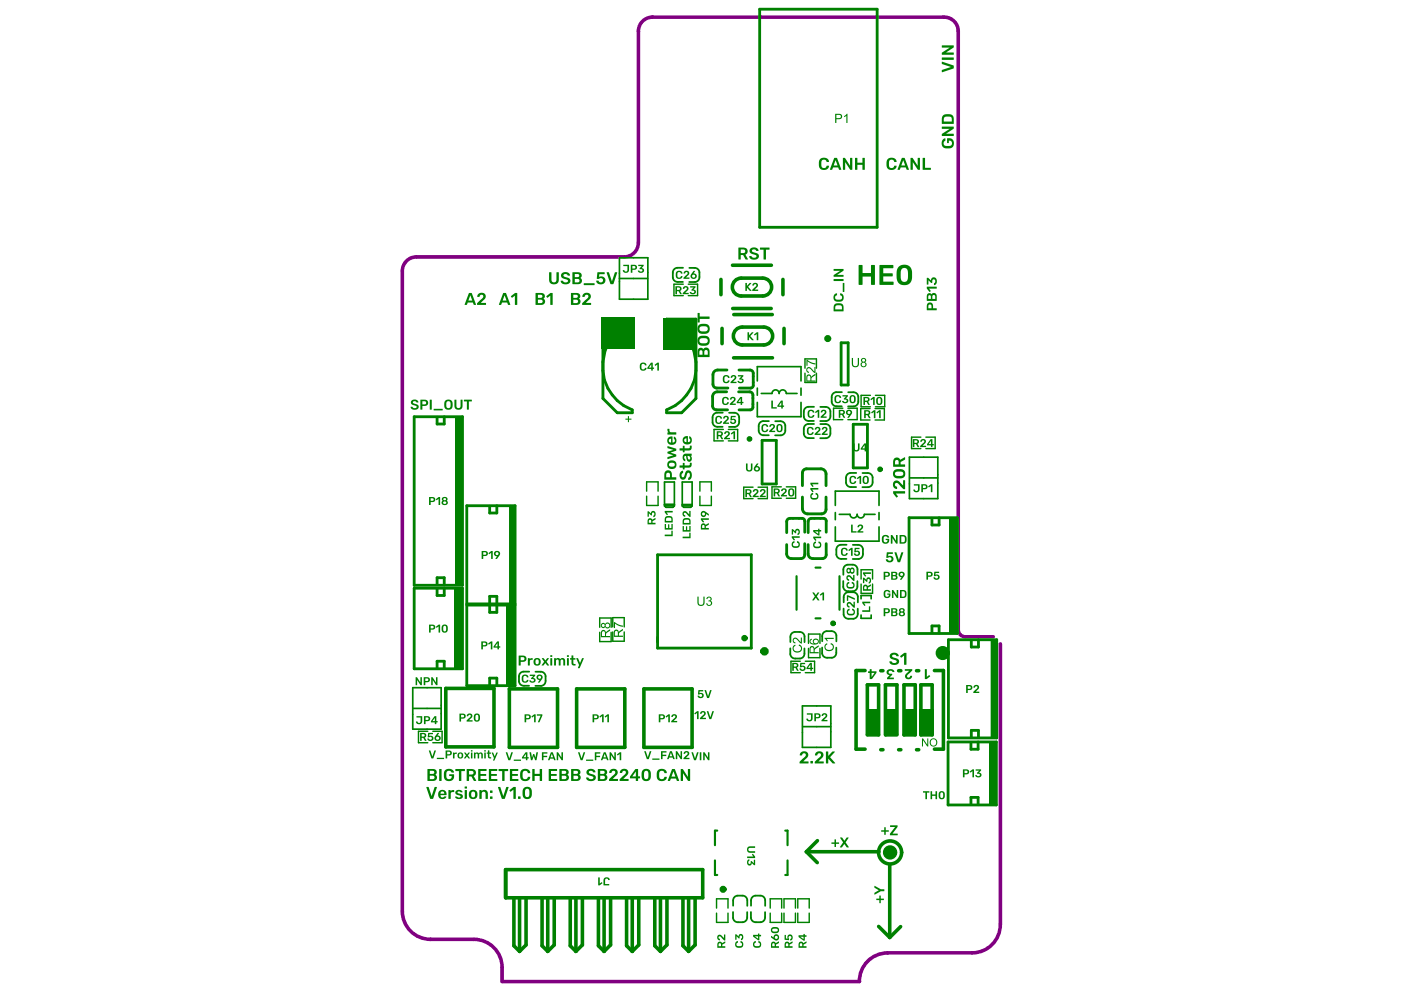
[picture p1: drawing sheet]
<svg xmlns="http://www.w3.org/2000/svg" width="297mm" height="210mm" viewBox="0 0 297 210" stroke-linecap="round" stroke-linejoin="round" font-family="sans-serif">
<path d="M135 51.4a2.98 2.98 0 0 1-2.9 3h-44a2.98 2.98 0 0 0-3 2.9v135.5a6 6 0 0 0 6 6h9.2a6 6 0 0 1 5.9 5.9v3h75.6a6 6 0 0 1 6-6.1M135.1 51.4v-44.8a2.98 2.98 0 0 1 2.9-3h61.8a2.98 2.98 0 0 1 2.9 3v126.7a1.49 1.49 0 0 0 1.5 1.4h6M211.6 136.2v59.4M211.6 195.6a6 6 0 0 1-5.9 6h-17.9" fill="none" stroke="#800080" stroke-width=".76"/>
<g fill="none" stroke="#008000" stroke-width=".36">
<path d="M131.1 54.5h6v8.8h-6zM131.1 58.9h5.9M160.2 80.6v-3h9.3v3M160.2 82.1v1.5M160.2 85.1v3.1h9.3v-3.1M161.1 83.3h2.2M166.4 83.3h2.2M169.5 82.1v1.5M192.4 96.7h6v8.8h-6zM140.6 107l.3 .3h1.5l.3-.3M140.6 107v-5h2.1v5M140.6 106.8h2.1"/>
<path d="M140.6 107h2.1M144.3 107l.3 .3h1.5l.3-.3M144.3 107v-5h2.1v5M144.3 106.8h2.1M144.3 107h2.1M176.7 106.9v-3h9.3v3M176.7 108.5v1.5M176.7 111.5v3h9.3v-3M177.6 108.8h2.2M182.9 108.8h2.2M186 108.5v1.5M192.4 101.1h6"/>
<path d="M182.2 126.7v-.7h2.1v.7M182.2 130.1v.7h2.1v-.7M87.3 145.5h6v8.8h-6zM87.4 149.9h5.9M169.8 149.4h6v8.7h-6zM169.8 153.8h6"/>
</g>
<g fill="none" stroke="#008000" stroke-width=".3">
<path d="M144.6 60.1h-2v2.5h2M145.6 60.1h2v2.5h-2M170.3 79v1.9h2.4v-1.9M170.3 77.9v-2h2.4v2M153 90.9h-1.9v2.4h1.9M154.1 90.9h2v2.4h-2M178.3 86.4h-1.9v2.4h1.9M179.4 86.4h1.9v2.4h-1.9M184.1 86.5h-2v2.4h2M184.1 83.7h-1.9v2.4h1.9M185.1 86.5h2v2.4h-2M185.2 83.7h2v2.4h-2"/>
<path d="M194.8 92.5h-1.9v2.4h1.9M195.9 92.5h2v2.4h-2M136.8 103.9v-1.9h2.4v1.9M136.8 105v2h2.4v-2M148.1 103.9v-1.9h2.4v1.9M148.1 105v2h2.4v-2M159.3 103.1h-2v2.4h2M160.4 103.1h1.9v2.4h-1.9M165.3 103h-2v2.4h2M166.4 103h1.9v2.4h-1.9M126.9 133.8v2h2.4v-2M126.9 132.7v-1.9h2.4v1.9"/>
<path d="M129.6 132.7v-2h2.5v2M129.6 133.7v2h2.5v-2M169.3 139.9h-2v2.4h2M170.4 139.9h1.9v2.4h-1.9M171.1 136.1v-1.9h2.4v1.9M171.1 137.2v2h2.4v-2M182.2 123.6v1.9h2.4v-1.9M182.2 122.5v-1.9h2.4v1.9M90.5 154.7h-2v2.5h2M91.6 154.7h1.9v2.5h-1.9M151.6 192.2v-2h2.4v2M151.6 193.2v2h2.4v-2"/>
<path d="M163 193.2v2h2.4v-2M163 192.2v-2h2.4v2M165.9 193.2v2h2.4v-2M165.9 192.2v-2h2.4v2M168.8 193.2v2h2.4v-2M168.8 192.2v-2h2.4v2"/>
</g>
<g fill="none" stroke="#008000" stroke-width=".6">
<path d="M160.7 1.9h24.9v46.2h-24.9zM150.8 79.3v2M151.8 78.3h2M156.3 78.3h2.4M159.4 79v2.6M178 72.5h1.4v9h-1.4zM87.6 88.2h10.2v35.6h-10.2zM94 88.2v1.5h-1.5v-1.4M150.8 83.9v2M151.6 86.7h2.3M151.6 82.1h2.4M151.8 82.9h1.9"/>
<path d="M156.3 82.9h2.3M156.4 86.7h2.3M156.4 82.1h2.4M159.3 83.6v2.6M161.2 93.2h3v9.2h-3zM180.5 89.8h3v9.2h-3zM98.8 107h10.2v20.8h-10.2zM105.1 107v1.5h-1.5v-1.4M108 107.1v20.6M139.1 117.4h19.9v19.7h-19.9zM166.4 115.2v2M166.4 110.4v2.3"/>
<path d="M167.1 109.7h2.6M167.5 118.2h1.9M170.3 115v2.4M170.3 110.2v2.4M171 115.2v2M171 110.4v2.3M171.7 109.7h2.5M172 118.2h2M174.8 115v2.4M174.8 110.2v2.4M192.3 109.5h10.2v24.5h-10.2zM198.7 109.5v1.6h-1.5v-1.4"/>
<path d="M87.6 124.5h10.2v17h-10.2zM92.5 123.7v-1.5h1.5v1.6M94 124.5v1.5h-1.5v-1.4M98.8 128h10.2v17.1h-10.2zM103.6 127.6v-1.4h1.5v1.5M105.1 128v1.6h-1.5v-1.5M197.2 133.9v-1.5h1.5v1.6M200.7 135.4h10.2v20.7h-10.2zM207 135.4v1.5h-1.5v-1.4M209.9 135.5v20.5M92.5 141.4v-1.5h1.5v1.6M103.6 144.9v-1.4h1.5v1.5"/>
<path d="M200.6 157h10.2v13.3h-10.2zM205.5 156v-1.5h1.5v1.6M206.9 157v1.5h-1.5v-1.4M205.4 170.2v-1.5h1.5v1.6"/>
</g>
<g fill="none" stroke="#008000" stroke-width=".76">
<path d="M152.5 59.1v3.3M155 56.1h8.2M156.8 58.8h4.6M165.6 59.1v3.3M152.8 69.5v3.2M155 65.3h8.2M155.2 75.7h8.2M155.2 66.6h8.2M156.8 62.6h4.6M157 73h4.6M157 69.2h4.6M165.9 69.5v3.2"/>
<path d="M94.3 145.7h10.2v12.3h-10.2zM107.8 145.8h10.2v12.3h-10.2zM122 145.8h10.2v12.3h-10.2zM136.2 145.8h10.2v12.3h-10.2zM183 141.9h-1.9v16.6h1.9M183.5 155.5v-10.6h2.4v10.6h-2.4M186.3 141.9h.5M186.3 158.6h.5M187.4 155.5h2.4M189.8 155.3v-10.4h-2.5v10.6M190.1 141.9h.5M190.1 158.6h.5"/>
<path d="M191.3 144.9h2.3v10.6h-2.3zM193.9 141.9h.5M193.9 158.6h.5M194.8 144.9h2.4v10.6h-2.4zM197.7 141.9h1.9v16.6h-1.9M172.9 177.9l-2.3 2.3M106.9 184v6M107 184h41.7v6h-41.7zM108.7 190v10.1l1.2 1.2M109.9 190v11.3M111.3 190.2v9.7l-1.4 1.4M114.7 190v10.1l1.2 1.2"/>
<path d="M115.9 190v11.3M117.3 190.2v9.7l-1.4 1.4M120.6 190v10.1l1.2 1.2M121.8 190v11.3M123.2 190.2v9.7l-1.4 1.4M126.6 190v10.1l1.2 1.2M127.8 190v11.3M129.2 190.2v9.7l-1.4 1.4M132.6 190v10.1l1.2 1.2M133.8 190v11.3M135.1 190.2v9.7l-1.3 1.4M138.5 190v10.1l1.2 1.2"/>
<path d="M139.7 190v11.3M141.1 190.2v9.7l-1.4 1.4M144.5 190v10.1l1.2 1.2M145.7 190v11.3M147.1 190.2v9.7l-1.4 1.4M170.6 180.2l2.3 2.3M170.6 180.2h15.4M185.9 196l2.3 2.4M188.2 183v15.4M190.5 196.1l-2.3 2.3"/>
</g>
<g fill="none" stroke="#008000" stroke-width=".38">
<path d="M142.3 57.7v1M143.3 56.7h1.2M143.4 59.7h1.1M145.8 59.7h1.2M145.8 56.7h1.1M148 57.6v1M150.8 88.4v1M151.7 87.3h1.2M151.8 90.3h1.1M154.2 90.3h1.2M154.2 87.3h1.1M156.4 88.3v1"/>
<path d="M160.5 90.2v1M161.5 89.1h1.2M161.6 92.1h1.1M164 92.1h1.2M164 89.1h1.1M166.1 90.1v.9M170.1 87.1v1M170.1 90.8v1M171 89.7h1.2M171 86.1h1.2M171.1 92.7h1.1M171.1 89.1h1.1"/>
<path d="M173.5 92.7h1.2M173.5 89.1h1.2M173.5 89.7h1.1M173.5 86.1h1.1M175.7 87v1M175.7 90.7v1M176 84v1M176.9 83h1.2M177 86h1.1M179.4 86h1.2M179.4 83h1.1M181.6 83.9v1"/>
<path d="M176.9 116.3v1M177.9 115.3h1.2M178 118.3h1.1M179 101.1v1M179.4 119.5h.9M179.9 100.1h1.3M180.1 103.1h1M180.4 118.3h1.2M180.4 115.3h1.1M182.5 103.1h1.2M182.5 100.1h1M182.6 116.2v1"/>
<path d="M184.6 101v1M167.2 137.2v1.2M167.2 134.8v1.1M168.2 133.7h.9M168.3 139.3h1M170.2 137.2v1.1M170.2 134.7v1.2M173.9 137v1.2M174 134.6v1.1M174.9 133.6h1M175 139.2h1M176.9 137v1.1"/>
<path d="M177 134.5v1.2M178.4 122.9v1.3M178.4 120.6v1M178.5 128.8v1.2M178.5 126.4v1M179.4 125.3h1M179.5 125.1h1M179.5 130.9h1M181.4 123v1M181.4 120.4v1.2M181.5 128.8v1.1M181.5 126.2v1.3"/>
<path d="M109.8 143.2v1M110.7 142.1h1.3M110.9 145.1h1M113.3 145.1h1.2M113.3 142.1h1.1M115.4 143.1v1M155.1 193v1.2M155.1 190.6v1.1M156 189.5h1M156.2 195.1h.9M158.1 193v1.1M158.1 190.5v1.2"/>
<path d="M158.9 193v1.2M158.9 190.6v1.1M159.8 189.5h1M159.9 195.1h1M161.9 193v1.1M161.9 190.5v1.2"/>
</g>
<path d="M127.6 76.6a9.7 9.7 0 0 1 6.2-8.3v-.8h-6.2v16.8l3 3h3.2v-.6a9.7 9.7 0 0 1-6.2-8.3M147.2 76.6a9.7 9.7 0 0 0-6.2-8.3v-.8h6.2v16.8l-3 3h-3.2v-.6a9.7 9.7 0 0 0 6.2-8.3M170.6 99.2h3.1M169.8 100.1v2.7M169.8 105.2v2.4M170.9 108.7h2.9M174.8 100.3v2.5M174.8 105.2v2.6" fill="none" stroke="#008000" stroke-width=".61"/>
<path d="M168.5 121.9v7.1M172.5 130.8h1.1M172.5 120.1h1.1M177.6 121.9v7.1M151.7 175.8h-.4v3M166.1 175.8h.5v3M151.3 182.1v3h.4M166.6 182.1v3h-.5" fill="none" stroke="#008000" stroke-width=".45"/>
<g fill="#008000">
<path d="M187.3 150.2h2.3v5.3h-2.3z" fill-rule="evenodd"/>
<path d="M209.9 135.4h1v20.6h-1z" fill-rule="evenodd"/>
<path d="M96.2 88.2h1.6v35.7h-1.6z" fill-rule="evenodd"/>
<path d="M96 124.5h1.6v17.2h-1.6z" fill-rule="evenodd"/>
<path d="M108 107h1v20.7h-1z" fill-rule="evenodd"/>
<path d="M107.2 128h1.5v17.2h-1.5z" fill-rule="evenodd"/>
<path d="M201 109.7h1.2v24.3h-1.2z" fill-rule="evenodd"/>
<path d="M209.4 157h1.4v13.3h-1.4z" fill-rule="evenodd"/>
<path d="M194.5 150.2h3v5.3h-3z" fill-rule="evenodd"/>
<path d="M191.1 150.2h2.3v5.3h-2.3z" fill-rule="evenodd"/>
<path d="M183.5 150.2h2.3v5.3h-2.3z" fill-rule="evenodd"/>
<path d="M140.2 67.2h7.2v6.7h-7.2z" fill-rule="evenodd"/>
<path d="M127.3 67.2h7.1v6.7h-7.1z" fill-rule="evenodd"/>
</g>
<g fill="#008000">
<path d="M103.3 136.2l.6-.5h.3v1.7h-.4v-1.3l-.4 .3z"/>
<path d="M103.4 117l.5-.4h.3v1.7l-.3-.1v-1.2l-.4 .3z"/>
<path d="M126.8 151.6l.6-.4h.3v1.6h-.3v-1.3l-.4 .3z"/>
<path d="M127.9 151.6l.6-.4h.3v1.6h-.3v-1.3l-.4 .3z"/>
<path d="M131.9 56l1.2 .1v1.2l-.3 .3-.6 .1-.4-.3v-.2h.3l.3 .3 .3-.1v-.3v-.8h-.8z"/>
<path d="M135 56l1.2 .1v.2l-.5 .4 .5 .3v.4l-.2 .2-.6 .1-.4-.3v-.2l.6 .3 .3-.3-.1-.2-.5-.1 .5-.6h-.7z"/>
<path d="M137 108.2h.2l.5 .4 .2-.4h.6l.2 .4-.1 .6-.4 .2 .2-.7-.2-.3-.2 .2-.1 .5-.6-.5v.7h-.3z"/>
<path d="M144.6 60.7l.5-.2 .5 .2v.6l-.6 .7h.7v.2h-1.3l.1-.2 .8-.9-.2-.3-.3 .3h-.3z"/>
<path d="M146 60.6h1.1v.2l-.4 .5 .5 .3v.3l-.2 .3h-.7l-.3-.2v-.2l.6 .2 .3-.3-.1-.2h-.5l.4-.7h-.7z"/>
<path d="M157.8 98.1h.3l.1 1.2 .3 .2 .3-.3 .1-1.1h.3v1.1l-.2 .4-.6 .2-.5-.3z"/>
<path d="M157.7 59.9h.3v.6l.6-.6h.3l-.6 .8 .7 .8h-.4l-.6-.6v.6h-.3z"/>
<path d="M159.3 60l.5-.2 .5 .3v.5l-.6 .7h.7v.2h-1.3l.1-.2 .8-.9v-.2l-.2-.1-.3 .3h-.3z"/>
<path d="M161.3 89.9l.5-.2 .6 .3 .1 .3h-.3l-.1-.2-.3-.1-.3 .1-.1 .3 .2 .7 .4 .1 .2-.3h.3l-.2 .4-.6 .1-.5-.2-.1-.8z"/>
<path d="M162.9 89.9l.5-.2 .5 .2v.6l-.6 .6h.7v.3h-1.3l.1-.2 .8-.9-.2-.3-.3 .3h-.3z"/>
<path d="M163.2 84.8h.3v1.4h.8v.2h-1.1z"/>
<path d="M169.3 140.3h1v.2h-.7l-.1 .4h.5l.4 .3v.4l-.3 .3h-.6l-.3-.2v-.3l.6 .3 .3-.2-.2-.4-.7 .1z"/>
<path d="M182.4 129.1h1.4v-.8h.3v1.2h-1.6z"/>
<path d="M182.4 127.3h1.7v.3h-1.3l.3 .4-.2 .2-.5-.6z"/>
<path d="M179.4 128.9l.4-.1-.1 .3-.3 .3 .1 .4 .6 .1 .4-.1 .1-.2-.1-.3-.2-.2v-.3l.3 .1 .3 .5-.2 .6-.5 .2-.8-.1-.3-.5z"/>
<path d="M179.3 127.5l.6-.1 .7 .7v-.7l.2-.1v1.3h-.2l-.9-.9-.3 .3 .3 .3v.2h-.3l-.3-.4z"/>
<path d="M179.2 126l1.6 .6 .1 .3-1.4-.6v.8h-.3z"/>
<path d="M179.3 123.3l.4-.1v.3l-.3 .2v.4l.7 .1 .3-.1 .1-.2v-.3l-.3-.2v-.2h.4l.2 .5-.1 .6-.5 .3-.9-.2-.2-.5z"/>
<path d="M179.2 121.8l.6-.1 .7 .7v-.7h.2l.1 1.2h-.3l-.9-.9-.3 .3 .3 .3v.3l-.3-.1-.2-.4z"/>
<path d="M180.1 111h.3v1.4h.8v.3h-1.1z"/>
<path d="M181.6 111.1l.5-.1 .4 .2 .1 .5-.7 .7h.7v.3h-1.2v-.3l.9-.9-.3-.2-.3 .3h-.3z"/>
<path d="M180.5 93.8l.3 .1v1.1l.4 .3 .3-.3v-1.1l.3-.1v1.2l-.2 .4-.5 .1-.5-.2z"/>
<path d="M186.4 175.7h.7v-.6l.2-.1 .1 .7h.6v.2l-.6 .1v.6h-.3v-.6h-.6z"/>
<path d="M188.3 174.7h1.6v.3l-1.1 1.4h1.1v.3h-1.6v-.3l1.1-1.4h-1z"/>
<path d="M187.6 116.9h1.3v.3h-.9l-.1 .5 .6-.1 .5 .4v.6l-.4 .3-.7 .1-.4-.4-.1-.3 .4 .1 .4 .3 .4-.3v-.3l-.3-.2-.8 .1z"/>
<path d="M189.3 116.9h.3l.6 1.6 .5-1.6h.4l-.7 2.1-.5-.1z"/>
<path d="M197.7 121h1v.2l-.8 .1v.3h.5l.4 .3-.1 .5-.2 .2-.6 .1-.4-.3v-.2l.6 .2 .4-.2-.3-.4-.6 .1z"/>
<path d="M171.1 86.9l.5-.2 .6 .2 .1 .4h-.3l-.2-.2-.3-.1-.2 .1-.1 .3v.5l.2 .2 .9-.3-.2 .5-.6 .1-.5-.2-.1-.9z"/>
<path d="M172.4 87.2l.6-.5h.3v1.7h-.3v-1.3l-.4 .3z"/>
<path d="M173.8 86.9l.5-.2 .5 .2v.5l-.7 .7h.8v.3h-1.3v-.3l.9-.9-.3-.2-.3 .3h-.2z"/>
<path d="M206.1 145.1l.5-.2 .4 .2 .1 .6-.7 .6 .8 .1v.2h-1.3v-.2l.9-.9-.3-.3-.3 .3h-.2z"/>
<path d="M90.6 155.1h1v.3h-.7l-.1 .3h.5l.4 .3v.5l-.3 .2-.6 .1-.3-.3-.1-.2 .7 .2 .3-.2-.3-.4-.6 .1z"/>
<path d="M127.9 185.8l.5-.2 .5 .3 .1 .3h-.3l-.4-.3-.2 .1-.1 .3v.8h.9v.2h-1.2v-1.1z"/>
<path d="M126.6 185.7h.3v1.3l.4-.3 .2 .2-.7 .4h-.2z"/>
<path d="M132.8 88.1h.3v.5h.5v.2h-.5v.5h-.3v-.5h-.5v-.2h.5z"/>
<path d="M144.1 99.8l.4-.2v.4l-.3 .6 .1 .3 .2 .1 .2-.2 .5-1.2 .5-.1 .3 .1 .4 .7-.2 1-.3 .2h-.3v-.4l.4-.5-.1-.4-.3-.2-.2 .2-.5 1.2-.4 .1-.4-.1-.3-.4v-.4z"/>
<path d="M143.8 98.5h.7v-.6l.3 .1v.5h1l.2-.6 .3 .1-.2 .8-1.3 .2v.3h-.3v-.3l-.7-.1z"/>
<path d="M143.8 94.9h.7v-.6l.3 .1v.5l1-.1 .2-.5 .3 .1-.2 .8-1.3 .1v.4h-.3v-.4h-.7z"/>
<path d="M158.2 70.3h.3v.6l.6-.6h.3l-.7 .8 .7 .9h-.3l-.6-.7v.7h-.3z"/>
<path d="M159.5 70.8l.6-.5h.3v1.7h-.3v-1.3l-.4 .3z"/>
<path d="M143.2 57.5l.5-.2 .6 .2 .1 .4h-.3l-.2-.3h-.3l-.2 .1-.1 .3 .2 .7h.3l.3-.3h.3l-.2 .5-.6 .1-.5-.2-.1-.9z"/>
<path d="M144.8 57.4l.5-.1 .4 .2 .1 .5-.7 .7h.7v.3h-1.2v-.3l.9-.8-.1-.3h-.2l-.3 .3h-.3z"/>
<path d="M151.9 197.9l.6-.1 .7 .7v-.7l.2-.1v1.3h-.2l-.9-.9-.3 .3 .3 .3v.3l-.3-.1-.3-.5z"/>
<path d="M155.7 199.3l.4-.1v.2l-.3 .3 .1 .4 .7 .1 .3-.1 .1-.3-.3-.4v-.2h.3l.3 .5-.2 .6-.5 .2-.8-.1-.3-.5z"/>
<path d="M155.6 197.7h.2l.5 .4 .2-.4h.5l.3 .4-.2 .6-.3 .2 .2-.7-.3-.2-.2 .1-.1 .5-.6-.5v.7h-.2z"/>
<path d="M167.9 136.7l.3-.3 .1 .3-.4 .3 .1 .6 .3 .2h.5l.4-.1 .2-.3v-.5l-.4-.3v-.2l.3 .1 .4 .5-.1 .7-.6 .4-.9-.1-.4-.6z"/>
<path d="M167.9 135.1l.3-.2 .3 .1 .9 .9v-1h.3v1.3l-1.5-1-.2 .1-.1 .2 .1 .3 .3 .1v.2l-.4-.1-.2-.4z"/>
<path d="M167.7 114.7l.4-.2v.3l-.3 .3 .1 .4 .7 .1 .3-.1v-.3l-.3-.4v-.3l.3 .1 .3 .4-.1 .6-.5 .3-.8-.1-.3-.5z"/>
<path d="M167.5 113.5h1.6l.1 .2-1.3 .1 .3 .4-.2 .2-.5-.6z"/>
<path d="M167.5 112h.3l.4 .4 .3-.5 .5 .1 .2 .4-.1 .6-.4 .2 .2-.7-.2-.3-.2 .2-.1 .4-.6-.4v.7h-.3z"/>
<path d="M170.7 77.8l.4-.1h.3l.9 .9v-.9h.2v1.2l-1.4-1-.2 .1-.1 .3 .1 .3 .3 .1-.1 .2-.3-.1-.2-.4z"/>
<path d="M170.6 76.1l1.1 .6 .8 .2v.2l-.9-.2-.8-.5v1h-.2z"/>
<path d="M174.6 136.4l.4-.3v.3l-.3 .3v.6l.3 .2h.6l.3-.1 .3-.3-.1-.5-.4-.3 .1-.2 .2 .1 .4 .5-.1 .7-.6 .4-.8-.1-.5-.6z"/>
<path d="M174.4 135h2v.2h-1.5l.3 .5h-.3z"/>
<path d="M179.9 100.9l.6-.2 .5 .2 .1 .4h-.3l-.1-.3h-.3l-.2 .1-.1 .2 .1 .8h.4l.2-.3h.3l-.2 .5-.5 .1-.6-.2-.1-.9z"/>
<path d="M181.3 101.2l.6-.5h.3v1.7h-.3v-1.3l-.4 .3z"/>
<path d="M180.2 75.7h.3v1.6l.5 .2 .4-.2 .1-1.6h.2v1.5l-.3 .4-.7 .1-.4-.3z"/>
<path d="M187.7 141.9l.7-.3 .7 .3 .1 .3h-.3l-.5-.3-.3 .1-.1 .3 .1 .2 .7 .1-.6 .8h.9v.3h-1.4v-.3l.5-.6-.6-.3z"/>
<path d="M195.7 141.6h.4v1.6l.5-.4 .2 .3-.8 .6-.3-.1z"/>
<path d="M191.4 141.6h1.6v.3l-1.1 1.1 .1 .3 .2 .1 .4-.4h.4l-.1 .3-.3 .3-.6 .1-.4-.3-.1-.6 .9-.9h-.9z"/>
<path d="M199.5 29.5l.5-.2v.5l-.3 .2-.1 .3a.9 .9 0 0 0 1.3 .6 .56 .56 0 0 0 .5-.6 .56 .56 0 0 0-.5-.5h-.2v.5h-.3v-1h.8l.4 .3 .2 .6-.1 .7-.6 .5h-1.1l-.4-.2-.3-.5-.1-.7z"/>
<path d="M199.3 26.8h2.5l-.1 .5-1.6 1h1.6l.1 .5h-2.5v-.5l1.6-1h-1.6z"/>
<path d="M140.7 113.1h1.3v-.8h.3v1.2h-1.6z"/>
<path d="M140.7 110.9h.2v.8h.4l.1-.8 .2 .1v.7h.4l.1-.8h.2v1.1h-1.7z"/>
<path d="M140.7 108.1h1.6v.3h-1.3l.3 .4-.2 .2-.5-.6z"/>
<path d="M144.4 113.6l1.4-.1v-.7h.3v1.1h-1.6z"/>
<path d="M144.4 111.3l.3 .1v.8h.4l.1-.8h.2v.8h.4v-.9h.3v1.2h-1.7z"/>
<path d="M144.5 108.3l.6-.1 .7 .6v-.7h.3v1.3l-.3-.1-.9-.8-.2 .2 .3 .3v.3h-.4l-.2-.5z"/>
<path d="M158.2 179.2l.4-.1h1.1v.3h-1.1l-.3 .4 .3 .3h1.1v.3l-1.4-.1-.3-.5z"/>
<path d="M158.1 181.2h1.3l-.3-.4 .2-.1 .5 .6v.2l-1.7 .1z"/>
<path d="M158.2 182l.3-.1-.2 .6 .3 .3 .2-.1 .1-.5 .6 .5v-.7l.2-.1 .1 1.1-.3 .1-.4-.5-.3 .5h-.5l-.3-.5z"/>
<path d="M176.6 62.3l.5-.2v.4l-.4 .3 .1 .5 .9 .1 .3-.1 .2-.3-.1-.4-.3-.1-.1-.4 .4 .1 .4 .4-.1 .9-.6 .3-1.1-.1-.4-.6z"/>
<path d="M178.3 59.9h.3v1.9l-.3-.1z"/>
<path d="M176.4 59.1l2-.1 .1 .4-2.1 .1z"/>
<path d="M176.4 56.9h2v.4l-1.3 .9h1.3v.3h-2v-.3l1.4-.9h-1.4z"/>
<path d="M199.3 13.1l2.4 .7 .1 .7-2.5 .8v-.5l1.9-.6-1.9-.6z"/>
<path d="M199.3 12.2h2.4l.1 .4-2.5 .1z"/>
<path d="M199.3 9.6h2.4v.5l-1.6 1h1.6l.1 .5h-2.5v-.5l1.6-1h-1.6z"/>
<path d="M98.9 151.2l.5-.2 .5 .2v.5l-.7 .7h.8v.3h-1.3v-.3l.9-.9-.1-.2-.2-.1-.3 .3h-.2z"/>
<path d="M88.1 151.6h1.2v1.2l-.3 .4h-.5l-.4-.3-.1-.2h.3l.4 .3 .2-.1 .1-.3v-.8h-.8z"/>
<path d="M92.2 132.6l.6-.4h.3v1.6h-.3v-1.3l-.4 .3z"/>
<path d="M92.2 105.6l.6-.4h.3v1.6h-.3v-1.3l-.4 .3z"/>
<path d="M87.1 84.8l.6-.3 .7 .4 .1 .3h-.4l-.4-.3-.3 .2 .1 .2 1 .5 .1 .5-.3 .3-.7 .1-.6-.3-.1-.3h.3l.5 .3 .4-.1 .1-.2-1.2-.6-.1-.4z"/>
<path d="M90.9 84.6h.4v2.1l-.4-.1z"/>
<path d="M91.8 86.5h1.8l.1 .3h-1.9z"/>
<path d="M96.2 84.6h.4v1.5l.4 .3 .4-.4v-1.4h.4v1.5l-.2 .4-.7 .2-.6-.3-.2-.4z"/>
<path d="M98.2 84.6h1.6v.3h-.6v1.8l-.4-.1v-1.7h-.6z"/>
<path d="M107 159.2h.3l.5 1.3 .4-1.3h.3l-.6 1.6h-.4z"/>
<path d="M108.7 160.7h1.5v.2l-1.5 .1z"/>
<path d="M112 159.2h.4l.2 1.1 .3-.8 .2 .1 .2 .7 .2-1.1h.3l-.3 1.6h-.3l-.3-.8-.3 .8h-.3z"/>
<path d="M114.7 159.2h1.1v.3h-.8v.4h.7l.1 .3h-.8l-.1 .7-.3-.1z"/>
<path d="M117.8 159.2h.3l.7 1.1v-1.1h.3v1.6h-.3l-.7-1v1h-.3z"/>
<path d="M112.4 151.6l.6-.4h.3v1.6h-.3v-1.3l-.4 .3z"/>
<path d="M113.6 151.2h1.1l-.6 1.6h-.3l.6-1.4h-.8z"/>
<path d="M111.7 139.3h.3l.1 .2 .2-.2h.4v.3l-.6 .2-.1 1h-.3z"/>
<path d="M114.7 139.3h.3l.4 .5 .4-.5h.3l-.5 .7 .5 .8h-.3l-.4-.5-.4 .5h-.4l.5-.8z"/>
<path d="M117.3 139.3h.3v.1l.3-.2 .4 .1a.43 .43 0 0 0 .6-.1l.4 .1 .2 .3v1.2h-.3v-1.1l-.3-.2-.3 .3v1h-.4v-1l-.3-.3-.3 .3v1h-.4z"/>
<path d="M120.9 138.7h.4v.6h.4v.3h-.4v.8l.5 .1-.1 .3h-.5l-.2-.2-.1-1-.3-.1v-.2h.3z"/>
<path d="M121.9 139.3h.4l.4 1 .4-1h.4l-.9 2.1h-.3l.2-.7z"/>
<path d="M136.3 159h.3l.4 1.2 .5-1.2h.3l-.6 1.6h-.4z"/>
<path d="M138 160.5h1.5v.2l-1.5 .1z"/>
<path d="M139.9 159h1.1v.2h-.8v.5h.7l.1 .2-.8 .1-.1 .6h-.3z"/>
<path d="M143 159h.3l.7 1.1v-1.1h.3v1.6h-.3l-.7-1.1v1.1h-.3z"/>
<path d="M144.8 159.1l.5-.2 .4 .2 .1 .6-.7 .7h.7l.1 .2h-1.3v-.2l.9-1-.3-.2-.3 .3h-.2z"/>
<path d="M146.3 159.2h.3l.4 1.3 .5-1.3h.3l-.6 1.6h-.4z"/>
<path d="M148.1 159.2h.3l-.1 1.7-.3-.1z"/>
<path d="M148.8 159.2h.3l.7 1.1v-1.1h.3v1.6h-.3l-.7-1v1h-.3z"/>
<path d="M146.9 150.9l.6-.4h.3v1.7l-.3-.1v-1.2l-.4 .3z"/>
<path d="M148.2 150.6l.6-.2 .4 .3 .1 .5-.7 .7h.7v.3l-1.2-.1v-.2l.9-.9-.3-.3-.3 .3h-.3z"/>
<path d="M149.6 150.5h.3l.4 1.3 .4-1.3h.3l-.5 1.7-.4-.1z"/>
<path d="M140.8 151.6l.6-.4h.3v1.6h-.3v-1.3l-.4 .3z"/>
<path d="M142.2 151.3l.5-.2 .4 .2 .1 .6-.7 .6 .7 .1v.2h-1.2v-.2l.9-.9-.3-.3-.3 .3h-.2z"/>
<path d="M147.8 146h1l-.1 .3h-.7v.4l.5-.1 .3 .3v.5l-.2 .3h-.6l-.4-.3v-.2l.6 .3 .3-.3-.2-.3h-.6z"/>
<path d="M149.1 146h.3l.4 1.3 .4-1.3h.3l-.5 1.7h-.4z"/>
<path d="M129.9 131.6l1.1 .6 .8 .2v.2l-.9-.2-.8-.5v1h-.2z"/>
<path d="M147.5 126.2h.3l.1 1.6 .4 .2 .5-.3v-1.5h.3l-.1 1.5-.2 .4-.7 .1-.4-.3z"/>
<path d="M149.6 126.4l.5-.1 .5 .3-.1 .3-.2 .2 .3 .2 .1 .4-.4 .5h-.6l-.3-.4v-.1l.2-.1 .2 .3 .3 .1 .3-.3-.1-.4h-.4v-.2l.4-.2v-.3l-.3-.2-.3 .4-.3-.1z"/>
<path d="M148.3 109.7h1.6l.1 .2-1.3 .1 .3 .4-.3 .2-.4-.6z"/>
<path d="M170.7 150.9l1.2 .1v1.2l-.3 .4h-.5l-.4-.3-.1-.2h.3l.4 .3 .2-.1 .1-.3v-.8h-.9z"/>
<path d="M174 151.1l.5-.2 .4 .2 .1 .5-.7 .7h.7v.3h-1.2v-.3l.9-.8-.3-.3-.3 .3h-.3z"/>
<path d="M171.9 125.4h.3l.4 .5 .4-.5h.3l-.5 .8 .5 .8h-.3l-.4-.5-.4 .5h-.3l.5-.8z"/>
<path d="M173.5 125.8l.5-.4h.3v1.6h-.3v-1.3l-.4 .3z"/>
<path d="M182.6 122.3h.2l.5 .4 .2-.5h.6l.2 .5-.1 .6-.4 .2 .2-.7-.3-.3-.2 .1-.1 .5-.5-.5-.1 .7-.2 .1z"/>
<path d="M182.6 121.1h1.6l.1 .3h-1.3l.2 .4-.2 .2-.4-.6z"/>
<path d="M159.4 103.7l.5-.2 .5 .2v.5l-.6 .7h.7v.3h-1.3l.1-.3 .8-.9-.2-.2-.3 .3h-.3z"/>
<path d="M160.9 103.7l.5-.2 .5 .2v.5l-.6 .7h.7v.3h-1.3l.1-.3 .8-.8v-.3h-.2l-.3 .3h-.3z"/>
<path d="M165.4 103.5l.5-.2 .5 .2v.6l-.7 .7h.8v.2h-1.3l.1-.2 .8-.9-.1-.2-.2-.1-.2 .3h-.3z"/>
<path d="M171.6 104.5l.4-.2v.3l-.3 .3 .1 .4 .7 .1 .3-.1 .1-.3-.3-.4v-.3l.3 .1 .2 .4v.6l-.5 .3-.9-.1-.3-.5z"/>
<path d="M171.5 103.3h1.6v.2l-1.3 .1 .3 .4-.2 .2-.5-.6z"/>
<path d="M171.5 102.2l1.6-.1v.3l-1.3 .1 .3 .4-.2 .1-.5-.5z"/>
<path d="M170.9 90.5l.6-.2 .5 .3 .1 .3h-.3l-.1-.2-.3-.1-.2 .1-.1 .3 .1 .7 .4 .1 .2-.3h.3l-.2 .4-.6 .2-.5-.3-.1-.8z"/>
<path d="M172.5 90.5l.5-.2 .5 .2v.6l-.6 .6 .7 .1v.2h-1.2v-.2l.8-.9-.2-.3-.3 .3h-.3z"/>
<path d="M174 90.5l.5-.2 .5 .2v.6l-.6 .6 .7 .1v.2h-1.3l.1-.2 .8-.9v-.2l-.2-.1-.3 .3h-.3z"/>
<path d="M153 84.2l.5-.2 .6 .2 .1 .4h-.3l-.2-.3-.2-.1-.3 .1-.1 .3v.6l.2 .2h.4l.2-.3h.3l-.2 .4-.6 .2-.5-.2-.1-.9z"/>
<path d="M154.6 84.1l.5-.1 .4 .2 .1 .5-.7 .7h.7l.1 .3h-1.3v-.3l.9-.9-.1-.2-.2-.1-.3 .3h-.2z"/>
<path d="M153.1 79.5l.6-.1 .5 .2 .1 .4h-.3l-.1-.3-.3-.1-.2 .1-.1 .3v.5l.2 .3h.4l.1-.3h.3l-.2 .4-.5 .2-.6-.3-.1-.8z"/>
<path d="M154.7 79.5l.5-.1 .5 .2v.5l-.6 .7h.7v.3l-1.2-.1v-.2l.8-.9-.2-.3-.3 .3h-.3z"/>
<path d="M156.1 79.4h1.2v.2l-.5 .5 .5 .3v.3l-.2 .3-.7 .1-.3-.3v-.2l.6 .2 .3-.2-.1-.3h-.5l.5-.6h-.7z"/>
<path d="M186.1 189.5h.2v.6l.7 .1v.3h-.7v.6h-.3v-.6l-.6-.1v-.3h.6z"/>
<path d="M185 187.5l1.3 .7h.8v.3l-.8 .1-1.3 .7v-.4l.9-.5-.9-.5z"/>
<path d="M195.1 156.3h.2l.9 1.3v-1.3h.2v1.6h-.2l-.9-1.3v1.3h-.2z"/>
<path d="M188.4 138.4l.8-.3 .8 .3 .1 .5h-.4l-.5-.4-.4 .1-.1 .2 .2 .3 1.2 .5 .1 .4-.2 .5-.9 .2-.8-.3-.1-.5h.4l.5 .4 .5-.1 .1-.2-.2-.3-1.1-.5-.2-.4z"/>
<path d="M190.4 138.8l.9-.7 .5 .1-.1 2.5-.4-.1v-1.9l-.6 .5z"/>
<path d="M178.1 116.1l.6-.2 .5 .2 .1 .4h-.3l-.1-.3h-.3l-.2 .1-.1 .3v.5l.2 .2h.4l.1-.3h.3l-.2 .5-.5 .1-.6-.2-.1-.9z"/>
<path d="M179.5 116.4l.6-.5h.3v1.7h-.3v-1.3l-.4 .3z"/>
<path d="M180.8 115.9h1v.3h-.7v.4l.5-.1 .3 .3v.5l-.3 .3h-.5l-.4-.3v-.2l.6 .3 .3-.3-.2-.3h-.7z"/>
<path d="M193.4 102.5h1.1v1.2l-.3 .4-.5 .1-.4-.3v-.3h.2l.4 .3 .2-.1 .1-.3v-.8h-.8z"/>
<path d="M196.4 102.9l.6-.4h.3l-.1 1.6h-.3v-1.3l-.4 .3z"/>
<path d="M194.9 93.1l.4-.2 .5 .2v.5l-.6 .7h.7v.3h-1.2v-.3l.8-.8v-.3h-.2l-.3 .3h-.3z"/>
<path d="M176.7 83.8l.6-.2 .5 .2 .1 .4h-.3l-.1-.2-.3-.1-.2 .1-.1 .3v.5l.2 .2 .9-.3-.2 .5-.6 .1-.5-.2-.2-.9z"/>
<path d="M178.3 83.6h1.1v.3l-.5 .4 .5 .3 .1 .3-.2 .3-.7 .1-.4-.3v-.2l.6 .3 .3-.3v-.2l-.6-.1 .5-.6h-.7z"/>
<path d="M184.2 84.4l.5-.4h.3v1.7l-.3-.1v-1.2l-.4 .3z"/>
<path d="M184.3 87.2l.6-.4h.3v1.7l-.3-.1v-1.2l-.4 .3z"/>
<path d="M185.4 87.2l.6-.4h.3v1.7l-.3-.1v-1.2l-.4 .3z"/>
<path d="M178.6 24.6l.7-.5v1.9h-.2v-1.5l-.5 .3z"/>
<path d="M205.2 163.2l.6-.4h.3l-.1 1.7-.3-.1v-1.2l-.4 .3z"/>
<path d="M206.4 162.8h1.2v.2l-.5 .5 .5 .3v.3l-.2 .3-.7 .1-.3-.3v-.2l.6 .2 .3-.2-.1-.2-.5-.1 .5-.6h-.7z"/>
<path d="M87.9 143.3h.3l.7 1.1v-1.1h.3v1.7l-.3-.1-.6-1-.1 1.1h-.3z"/>
<path d="M91.2 143.3h.3l.7 1.1v-1.1h.3v1.7l-.3-.1-.6-1-.1 1.1h-.3z"/>
<path d="M141.2 94.4l1.9 .6-.1 .4-1.2 .4 1.2 .4 .1 .4-1.9 .5 .1-.4 1.2-.4-1.3-.3v-.4l1.3-.4-1.2-.4z"/>
<path d="M141.2 90.8h.4l.1 .4 .1 .2 1.2 .1 .1 .4h-1.9v-.4h.2l-.2-.3z"/>
<path d="M135.5 76.9l.6-.2 .6 .2 .1 .4h-.3l-.2-.2-.3-.1-.2 .1-.1 .3v.5l.2 .2h.4l.2-.3 .3 .1-.2 .4-.6 .1-.5-.2-.1-.8z"/>
<path d="M138.5 77.2l.6-.5 .3 .1v1.6h-.3v-1.3l-.4 .3z"/>
<path d="M147.6 66.2l.4 .1v.7h2l.1 .4-2.1 .1v.7h-.4z"/>
<path d="M166 197.8l.3 .1v.7h.4l-.1-.4 .1-.3 .7-.1 .3 .4-.1 .5-.4 .3v-.3l.2-.3-.3-.3-.3 .2 .1 .6-.9-.1z"/>
<path d="M159.5 199.3l.4-.1v.2l-.3 .3 .1 .4 .7 .1 .3-.1 .1-.3-.4-.4v-.2h.3l.3 .4v.6l-.5 .3h-.9l-.3-.6z"/>
<path d="M172.2 114.8l.4-.2v.3l-.3 .3 .1 .4 .7 .1 .3-.1 .1-.3-.3-.4v-.3l.3 .1 .2 .4v.6l-.5 .3-.9-.1-.3-.5z"/>
<path d="M172.1 113.6l1.6-.1v.3l-1.3 .1 .3 .4-.2 .1-.4-.5z"/>
<path d="M158.7 52.6l.9-.3 .7 .4 .1 .4h-.4l-.5-.3h-.3l-.1 .3 .1 .2 1.2 .5 .2 .4-.3 .5-.9 .2-.8-.3v-.4h.3l.6 .3h.4l.2-.3-.2-.2-1.2-.5-.1-.5z"/>
<path d="M160.8 52.4h2v.4h-.7l-.1 2.1h-.5v-2.1h-.7z"/>
<path d="M195.3 167.4h1.3v.3h-.5v1.4h-.3v-1.4h-.5z"/>
<path d="M196.9 167.4h.3v.7h.7v-.7h.3v1.7h-.3v-.7h-.7v.7h-.3z"/>
<path d="M187.1 125l.6-.2 .6 .3v.2l-.7-.2-.2 .1-.1 .3v.6l.3 .2 .3-.1 .1-.2 .1-.2h-.4v-.2h.7v.5l-.2 .3-.6 .2-.5-.3-.2-.8z"/>
<path d="M188.7 124.9h.3l.7 1.1v-1.1h.3v1.6h-.3l-.7-1.1v1.1h-.3z"/>
<path d="M186.7 113.4l.7-.2 .6 .3 .1 .3h-.3l-.5-.3-.2 .1-.2 .3 .1 .6 .3 .3 .3-.1 .2-.2v-.2h-.4v-.3h.7v.6l-.2 .3-.6 .2-.6-.3-.1-.8z"/>
<path d="M188.5 113.2h.3l.8 1.2v-1.2h.3v1.8h-.3l-.8-1.1v1.1h-.3z"/>
<path d="M189 104l2.4-.1 .1 .5h-2l.5 .6-.3 .3-.7-.9z"/>
<path d="M189.1 101.9l.4-.2h.5l1.1 1v-1l.3-.1 .1 1.9h-.4l-1-1.1-.4-.2-.3 .1-.1 .3 .2 .3 .3 .1v.4l-.5-.1-.4-.6z"/>
<path d="M181.7 56.1h.8v1.7h1.8v-1.7h.8v4.2l-.8-.1v-1.7h-1.8v1.7h-.8z"/>
<path d="M186.1 56.1h2.9l-.1 .7h-2v1h1.8l.2 .2-.1 .5h-1.9v1.1h2.1v.7l-2.9-.1z"/>
<path d="M187.8 33.6l.6-.2h.7l.4 .3 .2 .5-.5 .1-.2-.4-.4-.1a.55 .55 0 0 0-.5 .7v.5a.6 .6 0 0 0 .5 .5 .6 .6 0 0 0 .7-.4l.4 .1-.1 .3-.4 .4-.7 .1-.6-.3-.3-.9v-.7z"/>
<path d="M192.7 33.4l.4 .1 1.1 1.6v-1.7h.4v2.5h-.4l-1.1-1.6v1.6h-.4z"/>
<path d="M195.2 33.4l.5 .1v2h1.2v.4h-1.7z"/>
<path d="M196.1 60.7h2l.1 .3-1.6 .1 .3 .5-.2 .2-.6-.8z"/>
<path d="M196.1 58.8h.3l.6 .5 .2-.5h.7l.3 .5-.1 .8-.5 .2v-.3l.3-.5-.1-.3-.3-.1-.2 .2-.1 .6-.8-.6v.9h-.3z"/>
<path d="M90.7 158.8h.4l.4 1.3 .4-1.3h.3l-.5 1.7-.4-.1z"/>
<path d="M92.4 160.4l1.5-.1 .1 .3h-1.5z"/>
<path d="M95.9 159.2h.2v.2l.5-.1v.2l-.4 .2-.1 .8-.3-.1z"/>
<path d="M98.2 159.2h.3l.3 .4 .3-.4 .3 .1-.4 .5 .4 .7h-.3l-.3-.4-.3 .4h-.3l.4-.7z"/>
<path d="M100.3 159.2h.2l.1 .2 .5-.2a.33 .33 0 0 0 .6 0l.4 .3v1l-.3-.1v-.8l-.2-.1-.2 .1v.9l-.3-.1-.1-.8-.2-.1-.2 .2v.8h-.3z"/>
<path d="M103.2 158.8h.3v.4l.4 .1v.2h-.4l.1 .6 .3 .1v.3l-.6-.2-.1-.8-.2-.1v-.2h.2z"/>
<path d="M104 159.2l.3 .1 .4 .8 .3-.8h.3l-.7 1.6h-.3l.2-.5z"/>
<path d="M175.9 178.3h.7v-.6l.2-.1 .1 .7h.6v.2l-.6 .1v.6h-.3v-.6l-.7-.1z"/>
<path d="M177.8 177.2h.3l.5 .7 .5-.7h.4l-.6 1 .7 1.1h-.5l-.5-.7-.5 .7h-.4l.7-1.1z"/>
<path d="M169.4 159.3l.8-.3 .7 .3 .1 .4-.1 .4-1 1h1.1v.4h-1.8v-.4l1.1-1 .2-.3-.1-.3-.3-.1-.3 .1-.1 .3h-.5z"/>
<path d="M171.5 161h.5v.5h-.5z"/>
<path d="M172.7 159.2l.7-.2 .7 .3 .1 .7-1 1.1h1v.4h-1.8v-.4l1.3-1.3-.1-.3-.3-.1-.3 .1-.1 .3h-.5z"/>
<path d="M174.8 159l.4 .1v.8l.9-.9h.5l-1 1.2 1.1 1.3h-.5l-1-1v1h-.4z"/>
<path d="M122.3 159.2h.3l.4 1.3 .5-1.3h.3l-.6 1.6h-.4z"/>
<path d="M124 160.7h1.5v.2l-1.5 .1z"/>
<path d="M125.9 159.2h1.1v.3h-.8v.4h.7l.1 .3h-.8l-.1 .7-.3-.1z"/>
<path d="M129 159.2h.3l.7 1.1v-1.1h.3v1.6h-.3l-.7-1v1h-.3z"/>
<path d="M130.5 159.6l.6-.4h.3v1.7l-.3-.1v-1.2l-.4 .3z"/>
<path d="M153.4 91.4l.5-.2 .4 .2 .1 .6-.7 .7h.7v.2h-1.2v-.2l.9-.9-.3-.3-.3 .3h-.3z"/>
<path d="M154.6 91.7l.6-.4h.3v1.6h-.3v-1.3l-.4 .3z"/>
<path d="M110.6 142.9l.5-.2 .6 .3 .1 .3h-.3l-.1-.2-.3-.1-.3 .1-.1 .3 .1 .6 .1 .2 .9-.3-.2 .4-.6 .2-.5-.3-.1-.8z"/>
<path d="M112.1 142.8h1.1v.2l-.4 .5 .5 .3v.3l-.2 .2-.7 .1-.4-.2v-.2l.7 .2 .3-.3-.1-.2-.5-.1 .4-.6h-.7z"/>
<path d="M151.5 88.2l.6-.2 .5 .2 .1 .4h-.3l-.1-.3h-.3l-.2 .1-.1 .2v.6l.2 .2h.4l.1-.3h.3l-.1 .5-.6 .1-.5-.2-.2-.9z"/>
<path d="M153.1 88.2l.5-.2 .5 .2v.5l-.6 .7h.7v.3h-1.2v-.3l.8-.9-.2-.2-.3 .3h-.3z"/>
<path d="M154.6 88h1v.3h-.7l-.1 .4 .5-.1 .4 .3v.5l-.3 .2-.5 .1-.4-.3v-.2l.6 .2 .3-.2-.2-.4-.7 .1z"/>
<path d="M116.2 57.6l.5 .1v1.5a.53 .53 0 0 0 .5 .5 .53 .53 0 0 0 .5-.5v-1.5l.5-.1v1.6l-.1 .6-.8 .4-.9-.3-.2-.6z"/>
<path d="M118.8 57.9l.9-.3 .8 .3v.4h-.4l-.5-.3-.3 .1-.1 .2 .2 .2 1.2 .6 .1 .4-.2 .4-1 .3-.8-.4v-.4h.4l.5 .4 .4-.1 .2-.3-.2-.2-1.2-.5-.1-.4z"/>
<path d="M123.5 60l2.2-.1 .1 .4h-2.2z"/>
<path d="M126.4 57.6h1.5v.4h-1.1l-.1 .6 .8-.1 .5 .5v.7l-.4 .4h-.9l-.5-.4v-.3h.4l.5 .4 .3-.1 .2-.3-.1-.3-.3-.2-.9 .1z"/>
<path d="M128.4 57.6h.4l.7 1.9 .6-1.8 .5-.1-.9 2.5h-.6z"/>
<path d="M173.5 33.6l.6-.2h.7l.4 .3 .2 .5-.5 .1-.2-.4-.4-.1a.55 .55 0 0 0-.5 .7v.5a.6 .6 0 0 0 .5 .5 .6 .6 0 0 0 .7-.4l.4 .1-.1 .3-.4 .4-.7 .1-.6-.3-.4-.9 .1-.7z"/>
<path d="M178.4 33.4l.4 .1 1 1.6 .1-1.7h.4v2.5h-.5l-1-1.6v1.6h-.5z"/>
<path d="M180.9 33.4h.5v1h1.1v-1h.4v2.5h-.4v-1h-1.1v1h-.5z"/>
<path d="M92.9 162.7l.5 .1-.1 2.4h-.4z"/>
<path d="M94.1 163l.6-.3h.7l.5 .3 .1 .4-.4 .1-.3-.3-.3-.1a.9 .9 0 0 0-.6 1.2 .56 .56 0 0 0 .6 .6 .56 .56 0 0 0 .6-.6v-.1h-.5v-.3h1l-.1 .8-.4 .5-.7 .1-.7-.3-.3-.7v-.8z"/>
<path d="M96.4 162.7l2 .1-.1 .4h-.7v2h-.5v-2h-.7z"/>
<path d="M101.2 162.7h1.7v.4h-1.2v.7l1.2 .1-.1 .3h-1.1v.6h1.2v.4h-1.7z"/>
<path d="M103.5 162.7h1.7l-.1 .4h-1.2v.7l1.2 .1v.3h-1.2v.6h1.3v.4h-1.8z"/>
<path d="M105.5 162.7l2 .1v.4h-.7l-.1 2h-.5v-2h-.7z"/>
<path d="M107.9 162.7h1.7v.4h-1.2v.7l1.2 .1-.1 .3h-1.1v.6h1.2v.4h-1.7z"/>
<path d="M110.3 163l.6-.3h.7l.4 .3 .2 .5-.5 .1-.2-.4-.4-.1a.55 .55 0 0 0-.5 .7v.5a.6 .6 0 0 0 .5 .6 .6 .6 0 0 0 .7-.5l.4 .1-.1 .3-.4 .4-.7 .1-.6-.3-.4-.8 .1-.8z"/>
<path d="M112.6 162.7l.5 .1v.9h1.1v-.9l.5-.1v2.5h-.5v-1h-1.1v1h-.5z"/>
<path d="M116.1 162.7h1.7v.4h-1.2v.7l1.2 .1-.1 .3h-1.1v.6h1.2l.1 .4h-1.8z"/>
<path d="M124.2 163l.8-.3 .8 .3 .1 .4h-.4l-.5-.3-.3 .1-.1 .2 .1 .2 1.3 .6 .1 .4-.3 .4-.9 .3-.8-.4v-.4h.3l.6 .4 .4-.1 .1-.3-.1-.2-1.2-.5-.1-.4z"/>
<path d="M129.1 163l.8-.3 .7 .3 .1 .4-.1 .4-1 1h1.1v.4h-1.8v-.4l1.1-1 .2-.3-.1-.3-.3-.1-.3 .1-.2 .3h-.4z"/>
<path d="M131.4 162.9l.7-.2 .7 .3 .1 .4-.1 .4-.9 1h1.1v.4h-1.9v-.4l1.3-1.3-.1-.3-.3-.1-.3 .1-.1 .3h-.4z"/>
<path d="M139.2 163l.6-.3h.7l.4 .3 .2 .5-.5 .1-.2-.4-.4-.1a.55 .55 0 0 0-.5 .7v.5a.6 .6 0 0 0 .5 .6 .6 .6 0 0 0 .7-.5l.4 .1-.1 .3-.4 .4-.7 .1-.7-.3-.3-.8 .1-.8z"/>
<path d="M144 162.7l.5 .1 1 1.6v-1.6l.5-.1v2.5h-.5l-1-1.6v1.6h-.5z"/>
<path d="M101.2 62.2l.7-.3 .7 .4 .2 .3-.1 .5-1 1h1.1v.4h-1.9l.1-.4 1.3-1.3-.1-.3-.3-.1-.3 .1-.2 .3h-.4z"/>
<path d="M108.1 62.7l.9-.7h.4v2.5h-.5v-1.9l-.6 .4z"/>
<path d="M115.6 62.7l.9-.7h.4v2.5h-.5v-1.9l-.6 .4z"/>
<path d="M123.5 62.2l.7-.3 .7 .4v.8l-1 1h1.1v.4h-1.8v-.4l1.3-1.3-.1-.3-.3-.1-.3 .1-.1 .3h-.5z"/>
<path d="M90.2 166.5l.5 .1 .6 1.9 .6-1.9h.5l-.8 2.4h-.6z"/>
<path d="M94.9 167.2h.4v.2l.3-.2h.5v.4h-.5l-.2 .2-.1 1.2h-.4z"/>
<path d="M96.5 167.3l.7-.2 .6 .3v.3l-.7-.2-.3 .2 1 .5 .1 .3-.1 .4-.8 .2-.7-.3v-.3l.8 .3 .3-.3-1-.6-.1-.3z"/>
<path d="M101.4 167.2h.4l.1 .2 .5-.3 .6 .2 .2 .5v1.2h-.5v-1.2l-.4-.3-.4 .3v1.2h-.5z"/>
<path d="M105.4 166.5l.5 .1 .6 1.9 .6-1.9h.5l-.8 2.4h-.6z"/>
<path d="M107.8 167.2l.9-.7h.4v2.5h-.5v-1.9l-.6 .4z"/>
<path d="M109.6 168.5h.5v.5h-.5z"/>
<path d="M101.8 135.7l1 .1 .3 .3-.2 .6-.7 .1-.1 .6h-.3zM102.2 136v.5l.6-.1-.1-.4z"/>
<path d="M105.2 135.8l.3-.1 .1 1.1h.2v.2h-.2l-.1 .4h-.2l-.1-.4h-.8v-.2zM105.2 136.1l-.5 .7h.5z"/>
<path d="M101.9 116.6h.9l.4 .4-.2 .5-.8 .2v.6l-.3-.1zM102.2 116.9v.5l.6-.1v-.4z"/>
<path d="M104.7 116.7l.6-.1 .5 .3v.5l-.7 .9-.3-.1 .4-.5-.4-.1-.3-.3zM104.8 117.1a.35 .35 0 0 0 .7 0 .35 .35 0 0 0-.7 0z"/>
<path d="M125.4 151.2h.9l.4 .4-.2 .5-.8 .1v.6h-.3zM125.7 151.4v.5h.6l-.1-.4z"/>
<path d="M127.3 133.4l.6-.1 .3 .5 .9-.7v.4l-.7 .4-.2 .3v.4h.9v.2h-2zM127.4 133.7v.9h.6l-.1-.9-.2-.1z"/>
<path d="M127.3 131.9l.4-.1 .3 .3 .3-.3h.5l.3 .4-.1 .5-.4 .3-.4-.1-.2-.3-.2 .3h-.3l-.4-.5zM127.3 132.4a.31 .31 0 0 0 .6 0 .31 .31 0 0 0-.6 0zM128.1 132.4a.4 .4 0 0 0 .8 0 .4 .4 0 0 0-.8 0z"/>
<path d="M133.5 56h.9l.4 .4-.3 .6-.7 .1-.1 .6h-.3zM133.8 56.3v.5l.6-.1-.1-.4z"/>
<path d="M137.1 109.8l.5-.1 .4 .3 .7-.4v.3l-.6 .4v.3h.6v.3h-1.7zM137.3 110.1v.5h.5l-.1-.5z"/>
<path d="M142.9 60.6h.8l.4 .2 .1 .4-.3 .4 .3 .6h-.3l-.3-.6h-.4v.6h-.3zM143.2 60.8v.5h.6v-.4z"/>
<path d="M160.1 98.1h.4l-.4 .5 .5 .2 .2 .3-.2 .5-.4 .2-.5-.1-.2-.4 .1-.5zM159.8 99.2a.35 .35 0 0 0 .7 0 .35 .35 0 0 0-.7 0z"/>
<path d="M164.4 89.9l.6-.2 .5 .3 .1 .9-.4 .5h-.5l-.4-.3v-.8zM164.7 90.1l-.1 .8 .4 .3 .2-.2v-.8l-.2-.2z"/>
<path d="M165.2 84.8h.4v1h.3v.3h-.3v.3h-.3v-.3l-.8-.1v-.2zM165.3 85.1l-.5 .7h.5z"/>
<path d="M167.6 140.3h.9l.3 .2 .1 .4-.3 .4 .3 .6h-.3l-.3-.6h-.4v.6h-.3zM167.9 140.5v.5h.6v-.4z"/>
<path d="M171.4 140.3h.4v1h.2v.3h-.2l-.1 .3h-.2l-.1-.3-.8-.1v-.2zM171.4 140.6l-.4 .7h.4z"/>
<path d="M179.2 120.3l.4-.2 .3 .2 .3-.2 .4 .1 .2 .5-.1 .5-.4 .2-.4-.2-.3 .1h-.3l-.2-.5zM179.9 120.7a.35 .35 0 0 0 .7 0 .35 .35 0 0 0-.7 0zM179.2 120.7a.3 .3 0 0 0 .6 0 .3 .3 0 0 0-.6 0z"/>
<path d="M177.5 86.7h.8l.4 .2v.5l-.3 .3 .4 .7h-.3l-.4-.6h-.3v.6h-.3zM177.8 87v.5l.6-.1-.1-.4z"/>
<path d="M179.1 86.9l.7-.2 .4 .4v.4l-.6 .9-.3-.1 .3-.5h-.3l-.3-.4zM179.3 87.3a.31 .31 0 0 0 .6 0 .31 .31 0 0 0-.6 0z"/>
<path d="M182.8 93.9l.4-.1v1.1h.3v.2h-.3v.4h-.3v-.4h-.8v-.2zM182.9 94.2l-.5 .7h.5z"/>
<path d="M196 121h.9l.4 .4-.2 .5-.8 .1v.7l-.3-.1zM196.3 121.2v.6l.6-.1v-.4z"/>
<path d="M204.4 145h1l.3 .4-.2 .5-.8 .1v.6h-.3zM204.7 145.2v.5h.6v-.4z"/>
<path d="M88.9 155.1h.8l.4 .2 .1 .5-.3 .3 .3 .7-.3-.1-.4-.6h-.3v.6h-.3zM89.2 155.3v.6l.6-.1v-.4z"/>
<path d="M92.6 155.1h.3l-.4 .5 .5 .2 .2 .4-.2 .4-.4 .2-.5-.2-.2-.4zM92.3 156.2a.32 .32 0 0 0 .6 0 .32 .32 0 0 0-.6 0z"/>
<path d="M144.6 96.2l.5-.2h1.2v.4l-.2 .1 .3 .4-.2 .6-.3 .2-.4-.1-.4-1.1-.3 .1 .2 .9h-.3l-.3-.6zM145.4 96.5l.2 .6 .3 .1 .1-.5z"/>
<path d="M144.7 92.5l.8-.2 .1 1.3 .4-.3-.2-.9h.3l.3 .6-.3 .8-.6 .3-.8-.3-.3-.6zM144.8 92.9v.5l.4 .2v-.8z"/>
<path d="M146.7 57.3l.4 .1-.4 .5 .5 .1 .2 .4-.2 .4-.4 .2-.5-.1-.2-.4 .1-.4zM146.4 58.4a.35 .35 0 0 0 .7 0 .35 .35 0 0 0-.7 0z"/>
<path d="M151.9 199.4l.5-.1 .4 .3 .6-.4v.3l-.6 .4v.3h.6v.3h-1.6zM152.1 199.7l-.1 .5h.5v-.5z"/>
<path d="M163.3 199.4l.4-.1 .4 .3 .7-.4v.3l-.6 .4v.3h.6v.3h-1.7zM163.5 199.7l-.1 .5h.5l-.1-.5z"/>
<path d="M163.1 198l.6 .4 .1-.6 .6-.1 .4 .3v.6l-.3 .3-.4 .1-1-.6zM163.9 198.3a.35 .35 0 0 0 .7 0 .35 .35 0 0 0-.7 0z"/>
<path d="M163.3 196.3l.4-.1h.8l.3 .3v.6l-.5 .4-.9-.1-.3-.5zM163.4 196.6v.3l.2 .2h.7l.2-.2-.2-.4z"/>
<path d="M169.1 199.4l.5-.1 .3 .3 .7-.4v.3l-.6 .4v.3h.6v.3h-1.6zM169.3 199.7l-.1 .5h.5v-.5z"/>
<path d="M169 197.9h1v-.3h.3v.3h.3v.3h-.3v.8h-.3l-1-.7zM169.3 198.2l.7 .5v-.5z"/>
<path d="M170.7 79.4l.7-.1 .2 .5 .9-.7v.3l-.7 .4-.1 .4v.3h.8v.3h-1.9zM170.9 79.6l-.1 .9h.6v-.9l-.2-.1z"/>
<path d="M182.7 100.9l.6-.2 .4 .3 .1 .8-.3 .6h-.6l-.3-.3-.1-.8zM183 101l-.1 .9 .3 .2 .2-.2v-.7l-.1-.2z"/>
<path d="M182.3 75.9l.5-.2 .4 .4v.3l-.2 .2 .3 .3v.3l-.3 .5-.6-.1-.3-.3v-.4l.3-.3-.2-.3zM182.4 76.2a.31 .31 0 0 0 .6 0 .31 .31 0 0 0-.6 0zM182.3 77.1a.4 .4 0 0 0 .8 0 .4 .4 0 0 0-.8 0z"/>
<path d="M199.6 24.4l.7-.2 1.1 .1 .4 .6v1.3h-2.5v-1.2zM199.8 24.8l-.1 .9h1.7l-.1-.7-.2-.3h-.9z"/>
<path d="M140.8 109.4l.5-.2 .8 .1 .2 .3v.9h-1.7zM141 109.6l-.1 .6h1.1l-.1-.6z"/>
<path d="M144.6 109.8l.5-.2 .8 .1 .2 .4v.9h-1.7zM144.8 110.1l-.1 .6h1.1l-.1-.7z"/>
<path d="M176.6 64.4l.6-.2 1 .1 .2 .5v1.1h-2v-1zM176.8 64.7l-.1 .8h1.4v-.7l-.2-.2z"/>
<path d="M97.2 151h1l.3 .4-.2 .6-.8 .1v.6l-.3-.1zM97.5 151.3v.5l.6-.1v-.4z"/>
<path d="M100.4 151.1l.6-.1 .4 .2 .1 .9-.3 .5-.6 .1-.3-.3-.1-.8zM100.7 151.3l-.1 .9 .3 .2 .3-.2v-.7l-.2-.2z"/>
<path d="M89.7 151.6h.9l.4 .3-.2 .6-.8 .1v.6h-.3zM90 151.8v.5l.6-.1v-.3z"/>
<path d="M91.9 151.6h.4v1h.3v.2l-.3 .1v.3h-.3v-.3l-.8-.1v-.2zM92 151.9l-.5 .7h.5z"/>
<path d="M90.8 132.2h.9l.4 .4-.2 .5-.8 .1v.7l-.3-.1zM91.1 132.4v.6l.6-.1v-.4z"/>
<path d="M93.6 132.3l.6-.2 .4 .3 .1 .9-.3 .5h-.6l-.3-.2-.1-.8zM93.9 132.5l-.1 .8 .3 .3 .3-.2v-.7l-.2-.3z"/>
<path d="M90.8 105.2h.9l.4 .4-.2 .5-.8 .1v.7l-.3-.1zM91.1 105.4v.6l.6-.1v-.4z"/>
<path d="M93.6 105.3l.5-.2 .5 .3 .1 .3-.2 .3 .2 .4-.2 .4-.7 .1-.3-.3-.1-.4 .3-.2-.2-.3zM93.8 106.3a.31 .31 0 0 0 .6 0 .31 .31 0 0 0-.6 0zM93.8 105.6a.27 .27 0 0 0 .5 0 .27 .27 0 0 0-.5 0z"/>
<path d="M89 84.6h1.2l.4 .5-.1 .4-.2 .3-.9 .1-.1 .8-.4-.1zM89.4 84.9v.7l.7-.1-.1-.5z"/>
<path d="M94.2 84.8l.7-.3 .4 .1 .3 .3 .1 1.1-.3 .6-.7 .1-.5-.3-.2-.9zM94.5 85v1.1l.2 .2h.4l.2-.3v-.9l-.3-.2z"/>
<path d="M111.2 159.2h.4v1l.3 .1-.1 .2h-.2l-.1 .4-.2-.1v-.3h-.9v-.3zM111.3 159.5l-.5 .7h.5z"/>
<path d="M116.6 159.2h.4l.5 1.7-.3-.1-.1-.3h-.7l-.2 .4-.2-.1zM116.7 159.5l-.2 .7h.5z"/>
<path d="M111 151.2h1l.3 .4-.2 .5-.8 .1v.6h-.3zM111.3 151.4v.5h.6v-.4z"/>
<path d="M109.8 138.7l1.2 .1 .4 .4-.1 .4-.2 .3-.9 .1-.1 .8h-.4zM110.2 139v.7l.7-.1-.1-.5z"/>
<path d="M112.9 140.1a.8 .8 0 0 1 1.6 0 .8 .8 0 0 1-1.6 0zM113.4 139.6l-.1 .8 .5 .1 .2-.2-.1-.6-.2-.2z"/>
<path d="M116.5 139.3h.3v1.5h-.4zM116.4 138.7h.4v.3h-.4z"/>
<path d="M120 139.3h.3v1.5h-.3zM120 138.7h.3v.3h-.3z"/>
<path d="M141.8 159h.4l.5 1.6h-.3l-.1-.3h-.7l-.2 .3h-.2zM141.9 159.3l-.2 .7h.5z"/>
<path d="M139.4 151.2h1l.3 .4-.2 .5-.8 .1v.6h-.3zM139.7 151.4v.5h.6v-.4z"/>
<path d="M130 133.4l.6-.1 .3 .5 .9-.7v.3l-.7 .4-.2 .4v.3h.9v.3h-1.9zM130.2 133.6l-.1 .9h.6v-.9l-.3-.1z"/>
<path d="M148.4 110.9l.5-.2 .4 .4 .6-.4v.3l-.6 .4v.3h.6l.1 .3h-1.7zM148.6 111.2l-.1 .5h.6l-.1-.5z"/>
<path d="M148.4 108.3l.3-.2 .4 .1 .9 .6v.3l-.6-.4-.2 .6-.6 .1-.3-.5zM148.5 108.8a.31 .31 0 0 0 .6 0 .31 .31 0 0 0-.6 0z"/>
<path d="M172.3 150.9l.9 .1 .4 .3-.2 .6-.8 .1v.6h-.3zM172.6 151.2v.5l.6-.1v-.4z"/>
<path d="M182.7 123.9l.5-.2 .4 .3 .6-.3v.3l-.6 .3v.4h.6v.3h-1.6zM182.9 124.1l-.1 .6h.6l-.1-.6z"/>
<path d="M157.7 103.5h.8l.4 .2 .1 .5-.3 .3 .3 .7h-.3l-.3-.6h-.4v.6h-.3zM158 103.8v.5l.6-.1v-.4z"/>
<path d="M163.7 103.4h.8l.4 .2 .1 .4-.3 .4 .3 .6h-.3l-.4-.6h-.3v.6h-.3zM164 103.6v.5h.6v-.4z"/>
<path d="M166.9 103.5l.6-.2 .5 .3v.9l-.3 .5h-.5l-.4-.2-.1-.9zM167.2 103.7l-.1 .8 .4 .3 .2-.2v-.8l-.2-.2z"/>
<path d="M156.6 84h.4v1l.3 .1v.2h-.3v.4h-.3v-.4h-.8v-.3zM156.7 84.3l-.5 .7h.5z"/>
<path d="M196.6 157.1a.86 .86 0 0 1 1.7 0 .86 .86 0 0 1-1.7 0zM197.1 156.6l-.2 .5 .2 .5 .3 .2 .5-.2 .2-.5-.2-.5-.4-.2z"/>
<path d="M187 128.7h.9l.4 .4-.3 .6-.7 .1-.1 .6-.3-.1zM187.3 129v.5l.6-.1-.1-.4z"/>
<path d="M188.6 128.7h.9l.3 .2v.4l-.1 .2 .2 .4-.2 .4-1.1 .1zM188.9 129.6v.5l.6-.1-.1-.3zM188.9 129v.4l.6-.1-.1-.3z"/>
<path d="M190.3 128.8l.5-.1 .5 .2 .1 .3-.2 .3 .3 .4-.3 .4-.6 .1-.4-.3v-.4l.2-.2-.2-.3zM190.5 129.9a.31 .31 0 0 0 .6 0 .31 .31 0 0 0-.6 0zM190.5 129.1a.3 .3 0 0 0 .6 0 .3 .3 0 0 0-.6 0z"/>
<path d="M187 121h.9l.4 .4-.3 .6-.7 .1-.1 .6-.3-.1zM187.3 121.3v.5l.6-.1-.1-.4z"/>
<path d="M188.6 121h.9l.3 .2v.4l-.1 .2 .2 .4-.2 .4-1.1 .1zM188.9 121.9v.5l.6-.1-.1-.3zM188.9 121.2v.5l.6-.1-.1-.3z"/>
<path d="M190.3 121.1l.6-.1 .5 .3-.1 .5-.6 .9-.3-.1 .4-.5-.4-.1-.3-.3zM190.4 121.5a.35 .35 0 0 0 .7 0 .35 .35 0 0 0-.7 0z"/>
<path d="M194.9 102.5h.9l.4 .4-.2 .5-.7 .1-.1 .6h-.3zM195.3 102.7v.6l.6-.1-.1-.4z"/>
<path d="M193.1 92.9h.9l.3 .2 .1 .5-.3 .3 .4 .7h-.4l-.3-.6h-.3v.6h-.4zM193.5 93.2v.5l.5-.1v-.4z"/>
<path d="M196.9 93l.4-.1v1.1h.3l-.1 .2h-.2l-.1 .4h-.2v-.4h-.9v-.2zM197 93.3l-.5 .7h.5z"/>
<path d="M179.9 83.8l.6-.2 .4 .3 .1 .9-.3 .5h-.6l-.3-.3-.1-.8zM180.2 83.9l-.1 .9 .3 .2 .3-.2v-.7l-.2-.2z"/>
<path d="M182.7 84h.8l.4 .2 .1 .5-.3 .3 .3 .7h-.3l-.4-.7h-.3v.7h-.3zM183 84.3v.5l.6-.1v-.4z"/>
<path d="M185.5 84.1l.7-.1 .4 .3 .1 .9-.3 .4-.6 .1-.4-.3v-.8zM185.8 84.3l-.1 .9 .4 .2 .2-.2v-.7l-.2-.2z"/>
<path d="M182.8 86.8h.9l.3 .2 .1 .5-.3 .3 .4 .7h-.4l-.3-.7h-.3v.6l-.4 .1zM183.2 87.1v.5l.5-.1v-.4z"/>
<path d="M176.7 24.1h1.1l.4 .4-.3 .6-.9 .1v.8h-.3zM177 24.3v.7l.9-.2-.1-.4z"/>
<path d="M203.7 162.8h1l.3 .4-.2 .5-.7 .2-.1 .6-.3-.1zM204.1 163.1v.5l.6-.1-.1-.4z"/>
<path d="M89.7 143.3h.9l.4 .4-.2 .6-.8 .1-.1 .6-.3-.1zM90 143.6v.5l.6-.1-.1-.4z"/>
<path d="M140.8 99.7l.5-.2 .5 .1 .3 .4 .1 1h.8l.1 .5h-2.5v-1.3zM141.1 100.1l-.2 .9h.8v-.9l-.3-.1z"/>
<path d="M141.2 98.3a.96 .96 0 0 1 1.9 0 .96 .96 0 0 1-1.9 0zM141.6 98l-.1 .4 .2 .3h.7l.3-.2v-.3l-.1-.2z"/>
<path d="M141.4 92.6l.9-.2v1.2l.4-.2-.1-.9h.2l.3 .6-.2 .8-.7 .2-.7-.2-.3-.7zM141.6 93v.5l.4 .1v-.8z"/>
<path d="M137.7 76.8h.4v1h.3v.2l-.3 .1v.3h-.3v-.3l-.8-.1v-.2zM137.8 77.1l-.5 .7h.5z"/>
<path d="M147.8 73.8l.4-.2 .4 .1a.23 .23 0 0 0 .2 .2 .23 .23 0 0 0 .2-.3h.6l.4 .3 .1 1.6h-2.5v-1.2zM149.1 74.2l-.1 .9h.7v-.9l-.3-.1zM148.1 74.2l-.1 .9h.6v-.9l-.3-.1z"/>
<path d="M147.9 71.3l.7-.3 1.1 .2 .4 .7-.1 .9-.7 .4-1.3-.2-.3-.4-.1-.4zM148.1 71.7l-.1 .4 .1 .4 1.1 .1a.59 .59 0 0 0 .5-.7 .59 .59 0 0 0-.8-.3z"/>
<path d="M147.9 68.8l.7-.3 1.1 .2 .4 .7-.1 .9-.7 .3-1.3-.1-.3-.4-.1-.4zM148.1 69.2l-.1 .4 .1 .4 1.1 .1a.59 .59 0 0 0 .5-.7 .59 .59 0 0 0-.8-.4z"/>
<path d="M166.1 199.4l.5-.1 .4 .3 .7-.4v.3l-.7 .4v.3h.7v.3h-1.7zM166.3 199.7v.5h.5l-.1-.5z"/>
<path d="M159.3 197.8h1.1v-.3h.2l.1 .3h.3v.3h-.3l-.1 .8h-.2l-1-.7zM159.7 198.1l.7 .5v-.5z"/>
<path d="M171.4 136.8l.6-.1 .3 .5 .9-.7v.4l-.7 .4-.1 .4v.3h.8v.2h-1.9zM171.6 137.1l-.1 .9h.6v-.9l-.3-.1z"/>
<path d="M171.4 135.3l.3-.2 .1 .3-.3 .3 .3 .4 .4 .1-.2-.6 .1-.3 .4-.2 .6 .2 .1 .6-.4 .4h-1.1l-.4-.4zM172.2 135.7a.41 .41 0 0 0 .8 0 .41 .41 0 0 0-.8 0z"/>
<path d="M172.1 112.2l1-.1v-.2h.2l.1 .2 .3 .1v.3h-.3v.8h-.3l-1-.7zM172.4 112.5l.7 .5v-.5z"/>
<path d="M156.2 52.4h1.3l.5 .3 .1 .8-.4 .4 .5 1h-.5l-.5-.9h-.5v.9h-.5zM156.7 52.8v.8l.9-.2 .1-.3-.2-.2z"/>
<path d="M198.8 167.6l.5-.2 .5 .3 .1 .8-.3 .6h-.6l-.3-.3-.1-.8zM199 167.7v.9l.1 .2h.3l.1-.3v-.6l-.2-.2z"/>
<path d="M184 141.6h.4v.4l1 .1v.3l-1 1.3h-.4v-1.3l-.3-.1v-.2l.3-.1zM184.4 142.4v.9l.6-.9z"/>
<path d="M190.4 124.9h.9l.4 .2 .1 .8-.2 .5-1.2 .1zM190.7 125.1v1.2l.6-.1 .1-.2v-.7z"/>
<path d="M190.3 113.2h1l.4 .3 .1 .9-.3 .5-1.2 .1zM190.7 113.5v1.2h.6l.1-.3v-.7l-.3-.2z"/>
<path d="M189.2 99.6l.6-.3 1.2 .1 .5 .4-.1 .9-.3 .4-.4 .1-1.3-.1-.3-.3-.2-.4zM189.5 99.9l-.2 .4a1.06 1.06 0 0 0 1.2 .4h.1a.51 .51 0 0 0 .5-.6 .51 .51 0 0 0-.8-.3z"/>
<path d="M189.2 97l.7-.2 .6 .5 1-.5v.4l-1 .6v.5h.9l.1 .4h-2.5v-1.1zM189.5 97.4l-.1 .9h.7l-.1-.9-.3-.1z"/>
<path d="M190.1 56.5l.6-.4 .9-.1 .6 .2 .5 .5 .3 .8v1.4l-.3 .7-.4 .5-.6 .2h-.9l-.5-.2-.4-.5-.2-.7v-1.3zM190.8 56.9l-.2 .6v1.2a.81 .81 0 0 0 .8 1 .81 .81 0 0 0 .7-1.2v-.9a.79 .79 0 0 0-.4-.8 .79 .79 0 0 0-.9 .1z"/>
<path d="M190.8 33.4l.6 .1 .9 2.4h-.5l-.2-.5h-1l-.3 .5h-.4zM191.1 33.9l-.4 1.1h.8z"/>
<path d="M196.3 64.2l.4-.2 .4 .1 .3 .3v.8h.7l.1 .4h-2.1v-1zM196.5 64.5l-.1 .7h.7l-.1-.7z"/>
<path d="M196.3 62.2l.6-.1a.19 .19 0 0 0 .2 .2 .19 .19 0 0 0 .2-.2l.5-.1 .3 .3 .1 1.4-2.1-.1v-1.1zM197.3 62.5v.8h.6l-.1-.8zM196.5 62.5l-.1 .8h.5v-.7z"/>
<path d="M94.3 158.8h.9l.4 .4-.2 .6-.8 .1v.6l-.3-.1zM94.6 159.1v.5l.6-.1v-.4z"/>
<path d="M96.8 159.9a.65 .65 0 0 1 1.3 0 .65 .65 0 0 1-1.3 0zM97.2 159.5v.6l.3 .2 .2-.2-.1-.5-.2-.1z"/>
<path d="M99.7 159.2l.3 .1-.1 1.2-.3-.1zM99.6 158.7l.3 .1v.2h-.3z"/>
<path d="M102.5 159.2l.3 .1-.1 1.2-.2-.1zM102.5 158.8l.3-.1v.3h-.3z"/>
<path d="M127.8 159.2h.3l.6 1.7-.3-.1-.1-.3h-.7l-.2 .4-.3-.1zM127.9 159.5l-.2 .7h.5z"/>
<path d="M151.7 91.3h.8l.3 .2 .1 .4-.3 .4 .4 .6h-.3l-.4-.6h-.3v.6h-.4zM152 91.5v.5h.5v-.4z"/>
<path d="M113.7 142.9l.6-.2 .5 .4v.5l-.7 .8h-.3l.4-.5-.4-.1-.3-.3zM113.8 143.3a.35 .35 0 0 0 .7 0 .35 .35 0 0 0-.7 0z"/>
<path d="M121.1 57.6l1.6 .1 .3 .3v.6a.23 .23 0 0 0-.2 .2 .23 .23 0 0 0 .2 .3l.1 .5-.4 .4-1.6 .1zM121.6 59v.8l.9-.2v-.5zM121.6 58v.6l.9-.1-.1-.5z"/>
<path d="M176.5 33.4l.6 .1 .9 2.4h-.5l-.2-.5h-1.1l-.2 .5h-.4zM176.8 33.9l-.4 1.1h.8z"/>
<path d="M90.5 162.7l1.5 .1 .4 .4-.1 .5a.23 .23 0 0 0-.2 .3 .23 .23 0 0 0 .3 .2v.6l-.3 .4h-1.6zM90.9 164.1v.8l1-.2v-.3l-.1-.2zM90.9 163.1v.7l.9-.2-.1-.5z"/>
<path d="M98.8 162.7h1.2l.5 .3 .1 .8-.4 .4 .5 1h-.4l-.6-.9h-.5v.9h-.4zM99.2 163.1v.8l.9-.1 .1-.3-.1-.3z"/>
<path d="M118.4 162.7l1.6 .1 .3 .4-.1 .5a.23 .23 0 0 0-.2 .3 .23 .23 0 0 0 .3 .2v.6l-.3 .4h-1.6zM118.8 164.1v.8l1-.2v-.3l-.1-.2zM118.8 163.1v.7l1-.2-.2-.5z"/>
<path d="M120.9 162.7l1.6 .1 .3 .4-.1 .5a.23 .23 0 0 0-.2 .3 .23 .23 0 0 0 .3 .2v.6l-.3 .4h-1.6zM121.3 164.1v.8l1-.2-.1-.5zM121.3 163.1v.7l.9-.2-.1-.5z"/>
<path d="M126.5 162.7l1.6 .1 .3 .4v.5a.23 .23 0 0 0-.2 .3 .23 .23 0 0 0 .2 .2l.1 .6-.4 .4h-1.6zM127 164.1v.8l.9-.2 .1-.3-.2-.2zM127 163.1v.7l.9-.2-.1-.5z"/>
<path d="M134.4 162.8h.6v1.5h.4v.4h-.4l-.1 .5h-.4v-.5l-1.2-.1v-.3zM134.5 163.2l-.7 1.1h.7z"/>
<path d="M136 163l.4-.3h.5l.6 .4 .2 1.3-.4 .7-.9 .2-.5-.4-.2-1.3zM136.4 163.2l-.1 1.1a.51 .51 0 0 0 .6 .5 .51 .51 0 0 0 .3-.7v-.4a.47 .47 0 0 0-.2-.5 .47 .47 0 0 0-.6 0z"/>
<path d="M142.2 162.7l.6 .1 .9 2.4h-.5l-.2-.5h-1.1l-.2 .5h-.4zM142.5 163.2l-.4 1.1h.8z"/>
<path d="M99.2 62l.6 .1 .9 2.4h-.5l-.2-.5h-1l-.2 .5h-.5zM99.5 62.5l-.4 1.1h.8z"/>
<path d="M106.5 62l.6 .1 .8 2.4h-.4l-.2-.5h-1.1l-.2 .5h-.4zM106.8 62.5l-.5 1.1h.9z"/>
<path d="M113.3 62l1.6 .1 .3 .3v.6a.22 .22 0 0 0-.2 .2 .22 .22 0 0 0 .2 .2l.1 .6-.3 .4-1.7 .1zM113.8 63.4v.7l.9-.1v-.5zM113.8 62.4v.6l.9-.1-.1-.5z"/>
<path d="M120.8 62l1.6 .1 .3 .3v.6a.23 .23 0 0 0-.2 .2 .23 .23 0 0 0 .2 .2l.1 .6-.4 .4-1.6 .1zM121.3 63.4v.7l.9-.1 .1-.3-.2-.2zM121.3 62.4v.6l.9-.1-.1-.5z"/>
<path d="M92.9 167.4l.7-.3 .6 .3 .3 .8-1.3 .1 .3 .4 .9-.2-.1 .3-.7 .3-.6-.2-.3-.7zM93.3 167.6l-.1 .3h.8l-.2-.4z"/>
<path d="M98.3 167.2h.5l-.1 1.8h-.4zM98.3 166.4h.5v.4h-.5z"/>
<path d="M99.2 168.1a.96 .96 0 0 1 1.9 0 .96 .96 0 0 1-1.9 0zM99.8 167.6l-.1 .9 .2 .2h.4l.2-.3v-.7l-.3-.2z"/>
<path d="M103.7 167.3h.5v.5h-.5zM103.7 168.5l.5 .1v.4h-.5z"/>
<path d="M110.8 166.7l.9-.2 .7 .4 .1 1.3-.1 .4-.4 .4h-.8l-.5-.3-.1-1.3zM111.2 167l-.1 1.1a.51 .51 0 0 0 .6 .5 .51 .51 0 0 0 .3-.7v-.5a.47 .47 0 0 0-.2-.4 .47 .47 0 0 0-.6 0z"/>
</g>
<g fill="none" stroke="#008000" stroke-width=".38">
<path d="M142.3 58.7a1.01 1.01 0 0 0 1.1 1M143.3 56.7a1.01 1.01 0 0 0-1 1M146.9 56.7a1.01 1.01 0 0 1 1.1 .9M148 58.6a1.01 1.01 0 0 1-1 1.1M150.8 89.4a1.01 1.01 0 0 0 1 .9M151.7 87.3a1.01 1.01 0 0 0-.9 1.1M155.3 87.3a1.01 1.01 0 0 1 1.1 1M156.4 89.3a1.01 1.01 0 0 1-1 1M160.5 91.2a1.01 1.01 0 0 0 1.1 .9M161.5 89.1a1.01 1.01 0 0 0-1 1.1M165.1 89.1a1.01 1.01 0 0 1 1 1M166.1 91a1.01 1.01 0 0 1-.9 1.1"/>
<path d="M170.1 91.8a1.01 1.01 0 0 0 1 .9M170.1 88.1a1.01 1.01 0 0 0 1 1M171 89.7a1.01 1.01 0 0 0-.9 1.1M171 86.1a1.01 1.01 0 0 0-.9 1M174.6 89.7a1.01 1.01 0 0 1 1.1 1M174.6 86.1a1.01 1.01 0 0 1 1.1 .9M175.7 91.7a1.01 1.01 0 0 1-1 1M175.7 88a1.01 1.01 0 0 1-1 1.1M176 85a1.01 1.01 0 0 0 1 1M176.9 83a1.01 1.01 0 0 0-.9 1M180.5 83a1.01 1.01 0 0 1 1.1 .9M181.6 84.9a1.01 1.01 0 0 1-1 1.1"/>
<path d="M176.9 117.3a1.01 1.01 0 0 0 1.1 1M177.9 115.3a1.01 1.01 0 0 0-1 1M179 102.1a1.01 1.01 0 0 0 1.1 1M179.4 119.5a1.01 1.01 0 0 0-1 1.1M179.9 100.1a1.01 1.01 0 0 0-.9 1M180.3 119.5a1.01 1.01 0 0 1 1.1 .9M181.5 115.3a1.01 1.01 0 0 1 1.1 .9M182.6 117.2a1.01 1.01 0 0 1-1 1.1M183.5 100.1a1.01 1.01 0 0 1 1.1 .9M184.6 102a1.01 1.01 0 0 1-.9 1.1M167.2 138.4a1.01 1.01 0 0 0 1.1 .9M168.2 133.7a1.01 1.01 0 0 0-1 1.1"/>
<path d="M169.1 133.7a1.01 1.01 0 0 1 1.1 1M170.2 138.3a1.01 1.01 0 0 1-.9 1M173.9 138.2a1.01 1.01 0 0 0 1.1 1M174.9 133.6a1.01 1.01 0 0 0-.9 1M175.9 133.6a1.01 1.01 0 0 1 1.1 .9M176.9 138.1a1.01 1.01 0 0 1-.9 1.1M178.4 124.2a1.01 1.01 0 0 0 1.1 .9M178.5 130a1.01 1.01 0 0 0 1 .9M179.4 125.3a1.01 1.01 0 0 0-.9 1.1M180.4 125.3a1.01 1.01 0 0 1 1.1 .9M181.4 124a1.01 1.01 0 0 1-.9 1.1M181.5 129.9a1.01 1.01 0 0 1-1 1"/>
<path d="M109.8 144.2a1.01 1.01 0 0 0 1.1 .9M110.7 142.1a1.01 1.01 0 0 0-.9 1.1M114.4 142.1a1.01 1.01 0 0 1 1 1M115.4 144.1a1.01 1.01 0 0 1-.9 1M155.1 194.2a1.01 1.01 0 0 0 1.1 .9M156 189.5a1.01 1.01 0 0 0-.9 1.1M157 189.5a1.01 1.01 0 0 1 1.1 1M158.1 194.1a1.01 1.01 0 0 1-1 1M158.9 194.2a1.01 1.01 0 0 0 1 .9M159.8 189.5a1.01 1.01 0 0 0-.9 1.1M160.8 189.5a1.01 1.01 0 0 1 1.1 1M161.9 194.1a1.01 1.01 0 0 1-1 1"/>
</g>
<g fill="none" stroke="#008000" stroke-width=".75">
<circle cx="175.1" cy="71.6" r=".37"/>
<circle cx="153" cy="188.2" r=".37"/>
</g>
<g fill="none" stroke="#008000" stroke-width=".6">
<path d="M151.8 78.3a1 1 0 0 0-1 1M158.7 78.3a.68 .68 0 0 1 .7 .7M150.8 85.9a.81 .81 0 0 0 .8 .8M150.8 81.3a.81 .81 0 0 0 .8 .8M151.8 82.9a1 1 0 0 0-1 1M158.6 82.9a.68 .68 0 0 1 .7 .7M159.3 86.2l-.1 .3-.5 .2M159.4 81.6l-.3 .4-.3 .1M166.4 117.2a1 1 0 0 0 1 1M167.1 109.7a.68 .68 0 0 0-.7 .7M169.7 109.7l.5 .3 .1 .2M170.3 117.4a.81 .81 0 0 1-.9 .8"/>
<path d="M171 117.2a1 1 0 0 0 1 1M171.7 109.7a.68 .68 0 0 0-.7 .7M174.2 109.7l.5 .3 .1 .2M174.8 117.4a.81 .81 0 0 1-.8 .8"/>
<circle cx="158.6" cy="92.9" r=".3"/>
<circle cx="186.2" cy="99.3" r=".3"/>
</g>
<g fill="none" stroke="#008000" stroke-width=".76">
<path d="M156.8 58.9a1.89 1.89 0 0 0-1.9 1.8 1.89 1.89 0 0 0 1.9 1.9M161.4 58.8a1.89 1.89 0 0 1 1.9 1.9 1.89 1.89 0 0 1-1.9 1.9M157 69.2a1.89 1.89 0 0 0-1.8 1.9 1.89 1.89 0 0 0 1.8 1.9M161.6 69.2a1.89 1.89 0 0 1 1.9 1.9 1.89 1.89 0 0 1-1.9 1.9"/>
<circle cx="157.5" cy="135" r=".3"/>
<circle cx="176.2" cy="131.9" r=".23"/>
<circle cx="188.3" cy="180.4" r="2.44"/>
</g>
<path d="M170.6 99.2a.86 .86 0 0 0-.8 .9M173.7 99.2a1.09 1.09 0 0 1 1.1 1.1M169.8 107.6a1.11 1.11 0 0 0 1.1 1.1M174.8 107.8a.96 .96 0 0 1-1 .9" fill="none" stroke="#008000" stroke-width=".61"/>
<path d="M163.3 83.3a.76 .76 0 0 1 .8-.8 .76 .76 0 0 1 .7 .8 .76 .76 0 0 1 .8-.8 .76 .76 0 0 1 .8 .8M179.8 108.8a.76 .76 0 0 0 .8 .8 .76 .76 0 0 0 .7-.8 .76 .76 0 0 0 .8 .8 .76 .76 0 0 0 .8-.8" fill="none" stroke="#008000" stroke-width=".36"/>
<g fill="none" stroke="#008000" stroke-width="1.5">
<circle cx="199.4" cy="138.2" r=".74"/>
<circle cx="188.3" cy="180.4" r=".76"/>
</g>
<circle cx="161.7" cy="137.8" r=".3" fill="none" stroke="#008000" stroke-width="1.2"/>
</svg>
